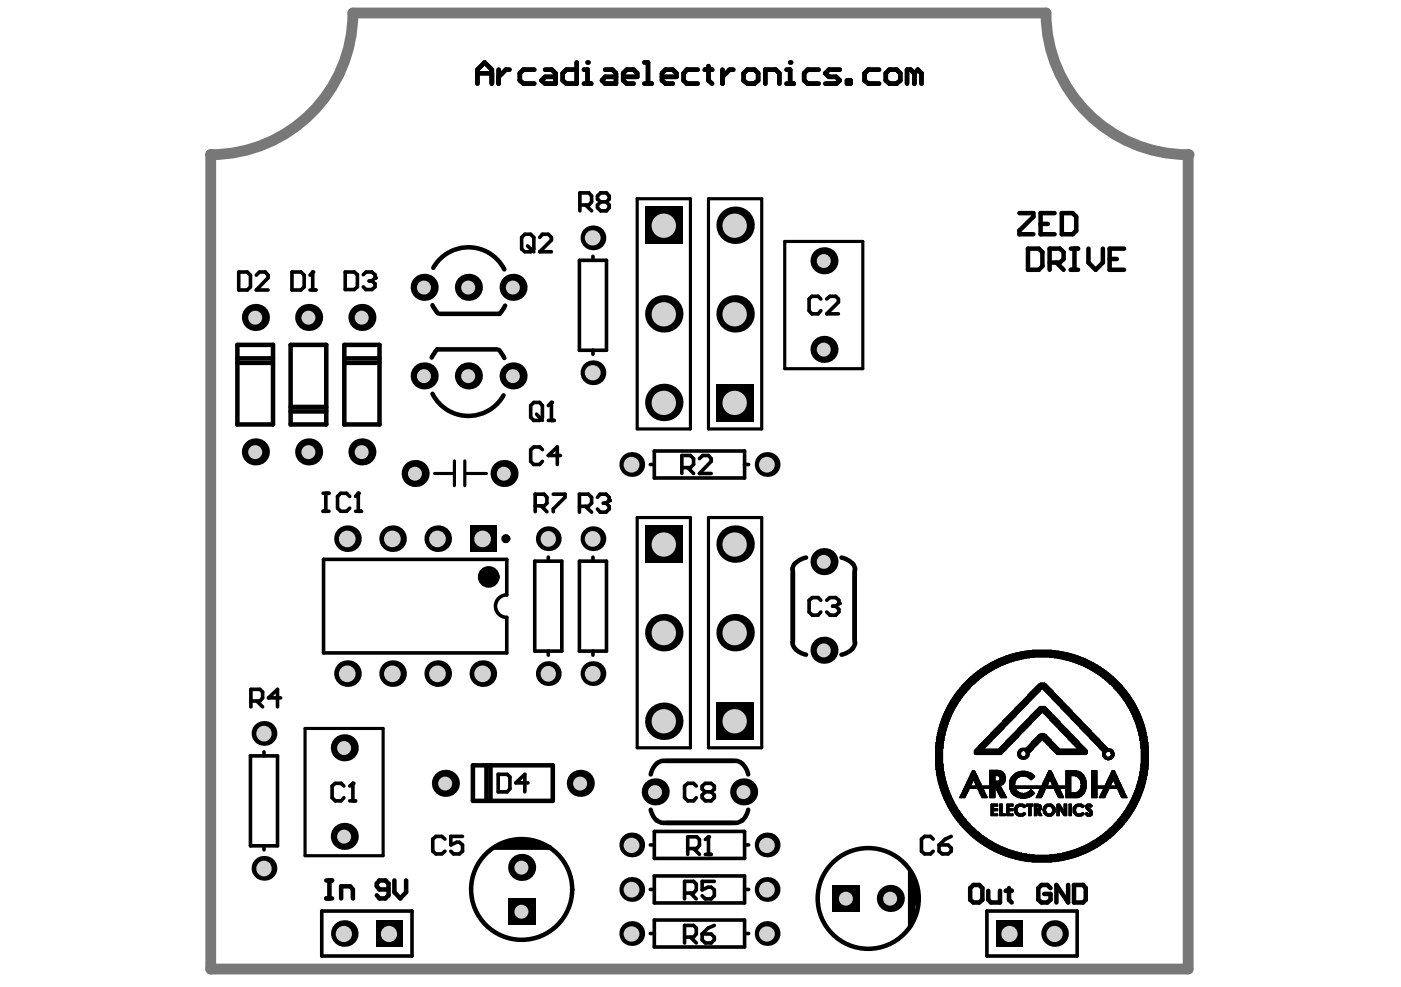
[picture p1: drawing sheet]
<svg xmlns="http://www.w3.org/2000/svg" width="287mm" height="202mm" viewBox="0 0 287 202" stroke-linecap="round" stroke-linejoin="round" font-family="sans-serif">
<g fill="#787878">
<circle cx="43.1" cy="31.7" r="1.11"/>
<circle cx="243.2" cy="31.7" r="1.11"/>
</g>
<path d="M43.1 31.7a29.1 29.1 0 0 0 29.1-29h141.9a29.1 29.1 0 0 0 29.1 29v166.8h-200.1z" fill="none" stroke="#787878" stroke-width="2.2"/>
<g fill="none" stroke="#000" stroke-width=".74">
<path d="M48.9 55.7h1.7l.7 .7v2.4l-.7 .6h-1.7zM52.5 56.4l.6-.7h1.2l.6 .7v.5l-2.4 2.5h2.4M59.8 55.7h1.8l.7 .7v2.4l-.7 .6h-1.8zM63.5 59.4h1.2M63.5 56.4l.5-.7v3.7M70.7 55.7h1.8l.7 .6v2.5l-.7 .5h-1.8zM74.4 56.3l.5-.6h1.2l.7 .6v.6l-.7 .7M75.6 57.6h.5M76.1 57.6l.7 .5v.7l-.7 .5h-1.2l-.5-.5M106.8 48.6l.6-.6h1.2l.7 .6v2.4l-.7 .6h-1.2l-.6-.6zM108 50.4l1.3 1.2M110.5 48.6l.5-.6h1.2l.7 .6v.6l-2.4 2.4h2.4"/>
<path d="M118.6 53.3h5.6v18.4h-5.6zM118.7 42h1.9l.5-.7v-1.2l-.5-.6h-1.9v3.7M119.9 42l1.2 1.2M121.4 52.5v.8M123 41.3l-.7-.5v-.7l.7-.6h1.2l.5 .6v.7l-.5 .5M123 41.3l-.7 .7v.5l.7 .7h1.2l.5-.7v-.5l-.5-.7M123 41.3h1.2M121.4 71.7v.9M168 61.2l-.5-.5h-1.3l-.6 .5v2.4l.6 .7h1.3l.5-.7M169.2 61.2l.7-.5h1.2l.5 .5v.7l-2.4 2.4h2.4M108.6 83.1l.7-.7h1.2l.5 .7v2.4l-.5 .6h-1.2l-.7-.6zM109.8 84.8l1.2 1.3"/>
<path d="M111 92.1l-.5-.6h-1.2l-.7 .6v2.4l.7 .6h1.2l.5-.6M112.2 86.1h1.2M112.2 83.1l.7-.7v3.7M114.7 93.3h-2.5l1.9-1.8v3.6M133.1 95.1h.9M134 92.4h18.4v5.5h-18.4zM139.6 95.8h1.7l.7-.7v-1.2l-.7-.6h-1.7v3.7M140.8 95.8l1.2 1.2M143.2 93.9l.6-.6h1.2l.6 .6v.6l-2.4 2.5h2.4M152.4 95.1h.9M66.1 101h1.2M66.1 104.7h1.2"/>
<path d="M66.2 114.6h37.5v7.2a2.3 2.3 0 0 0-2.3 2.3 2.3 2.3 0 0 0 2.3 2.3v7.3h-37.5zM66.7 101v3.7M71.6 101.7l-.7-.7h-1.2l-.6 .7v2.4l.6 .6h1.2l.7-.6M72.8 104.7h1.2M72.8 101.7l.5-.7v3.7M109.5 114.9h5.5v18.5h-5.5zM109.6 103.6h1.8l.6-.5v-1.2l-.6-.7h-1.8v3.6M110.8 103.6l1.2 1.2M112.2 114.1v.8M113.3 101.2h2.4v.7l-2.4 2.3v.6M118.6 114.9h5.6v18.5h-5.6zM118.6 103.7h1.9l.6-.6v-1.2l-.6-.7h-1.9v3.7"/>
<path d="M119.8 103.7l1.3 1.2M121.4 114.1v.8M122.3 101.9l.6-.7h1.2l.6 .7v.6l-.6 .6M123.5 103.1h.6M124.1 103.1l.6 .6v.5l-.6 .7h-1.2l-.6-.7M112.2 133.4v.8M121.4 133.4v.8M168 122.9l-.5-.5h-1.2l-.7 .5v2.4l.7 .7h1.2l.5-.7M169.2 122.9l.7-.5h1.2l.6 .5v.7l-.6 .5M170.4 124.1h.7M171.1 124.1l.6 .7v.5l-.6 .7h-1.2l-.7-.7M51.3 154.8h5.5v18.4h-5.5z"/>
<path d="M51.4 143.6h1.8l.6-.7v-1.2l-.6-.5h-1.8v3.6M52.6 143.6l1.2 1.2M54 154v.8M57.5 142.9h-2.5l1.8-1.7v3.6M102 158.6h1.8l.6 .5v2.4l-.6 .7h-1.8zM54 173.2v.9M70.4 161l-.6-.6h-1.2l-.6 .6v2.4l.6 .6h1.2l.6-.6M71.6 164h1.2M71.6 161l.6-.6v3.6M91.1 171.8l-.7-.5h-1.2l-.6 .5v2.5l.6 .6h1.2l.7-.6M94.7 171.3h-2.4v1.7l1.2-.5h.5l.7 .5v1.3l-.7 .6h-1.2l-.5-.6M108.1 160.3h-2.5l1.8-1.7v3.6"/>
<path d="M133.1 173h.9M134 170.3h18.4v5.5h-18.4zM134 179.4h18.4v5.5h-18.4zM140.8 173.8h1.8l.6-.7v-1.2l-.6-.5h-1.8v3.6M142 173.8l1.2 1.2M142.5 161l-.5-.6h-1.2l-.7 .6v2.4l.7 .6h1.2l.5-.6M144.4 162.2l-.7-.6v-.6l.7-.6h1.2l.6 .6v.6l-.6 .6M144.4 162.2l-.7 .6v.6l.7 .6h1.2l.6-.6v-.6l-.6-.6M144.4 162.2h1.2M144.4 175h1.2M144.4 171.9l.6-.5v3.6M152.4 173h.9"/>
<path d="M191 171.8l-.5-.5h-1.2l-.7 .5v2.5l.7 .6h1.2l.5-.6M192.2 173h1.9l.6 .7v.6l-.6 .6h-1.2l-.7-.6zM194.7 171.3l-1.2 .5-1.3 1.2M65.9 186.6h18.4v9.2h-18.4zM133.1 191.2h.9M133.1 182.2h.9M134 188.4h18.4v5.6h-18.4zM140.1 182.9h1.9l.5-.6v-1.2l-.5-.6h-1.9v3.6M140.1 191.9h1.9l.5-.6v-1.2l-.5-.6h-1.9v3.6M141.3 191.9l1.2 1.2M141.3 182.9l1.2 1.2M143.7 191.3h1.9l.6 .6v.6l-.6 .6h-1.2l-.7-.6z"/>
<path d="M146.2 189.5l-1.3 .6-1.2 1.2M146.2 180.5h-2.5v1.8l1.2-.6h.7l.6 .6v1.2l-.6 .6h-1.2l-.7-.6M152.4 191.2h.9M152.4 182.2h.9M202 186.6h18.5v9.2h-18.5z"/>
</g>
<path d="M130.4 40.7h10.9v47.2h-10.9zM145 40.7h10.9v47.2h-10.9zM160.6 49.4h16v26.1h-16zM89 97h4M93 94.4v5.1M95.2 94.4v5.1M95.5 97h4.1M130.4 106h10.9v47.2h-10.9zM145 106h10.9v47.2h-10.9zM62.4 149.2h16v26.1h-16z" fill="none" stroke="#000" stroke-width=".65"/>
<g fill="none" stroke="#000" stroke-width=".92">
<path d="M97.7 17.1v-2.8l1.5-1.5 1.5 1.5v2.8M97.7 15h3M102.1 14.3v2.8M104.3 14.3h-.7l-1.5 1.4M109.4 14.3h-2.2l-.8 .7v1.5l.8 .6h2.2M111.6 14.3h1.4l.7 .7v2.1h-2.1l-.7-.6 .7-.8h2.1M118.1 12.8v4.3h-2.2l-.7-.6v-1.5l.7-.7h2.2M119.5 14.3h.8v2.8M119.5 17.1h1.5M123.9 14.3h1.5l.7 .7v2.1h-2.2l-.7-.6 .7-.8h2.2M127.6 15.7h2.8v-.7l-.7-.7h-1.4l-.7 .7v1.5l.7 .6h1.4M131.9 17.1h1.5"/>
<path d="M131.9 12.8h.8v4.3M135.5 15.7h3v-.7l-.8-.7h-1.4l-.8 .7v1.5l.8 .6h1.4M142.8 14.3h-2.2l-.6 .7v1.5l.6 .6h2.2M144.3 14.3h1.5M145 13.5v3l.8 .6M147.9 14.3v2.8M150.1 14.3h-.7l-1.5 1.4M152.2 15l.8-.7h1.5l.7 .7v1.5l-.7 .6h-1.5l-.8-.6zM156.7 17.1v-2.8h2.1l.7 .7v2.1M161 14.3h.8v2.8M161 17.1h1.5M167.6 14.3h-2.2l-.8 .7v1.5l.8 .6h2.2"/>
<path d="M171.9 14.3h-2.2l-.7 .7 .7 .7h1.5l.7 .8-.7 .6h-2.2M173.4 16.5h.7v.6h-.7zM180 14.3h-2.3l-.7 .7v1.5l.7 .6h2.3M181.3 15l.8-.7h1.5l.7 .7v1.5l-.7 .6h-1.5l-.8-.6zM187.2 15l-.8-.7h-.7v2.8M187.2 15v2.1M187.2 15l.7-.7 .7 .7v2.1M88.7 54.9a8.2 8.2 0 0 1 14.5 .3M208.7 43.6h2.9v.8l-2.9 2.8v.8h2.9M210.4 50.9h2.3l.7 .8v2.8l-.7 .8h-2.3zM213 45.9h1.5M214.9 53.8h2.1l.7-.8v-1.3l-.7-.8h-2.1v4.4"/>
<path d="M215.9 43.6h-2.9v4.4h2.9M216.3 53.8l1.4 1.5M217.4 43.6h2.2l.7 .8v2.8l-.7 .8h-2.2zM219.2 55.3h1.5M219.2 50.9h1.5M220 50.9v4.4M222.8 50.9v2.9l1.5 1.5 1.5-1.5v-2.9M227.2 53h1.4M230.1 50.9h-2.9v4.4h2.9M48.6 70.6h7.3v16.3h-7.3zM48.6 74.3h7.3M48.6 73.4h7.3"/>
<path d="M59.5 70.6h7.3v16.3h-7.3zM70.5 70.6h7.2v16.3h-7.2zM70.5 74.3h7.2M70.5 73.4h7.2M88.5 62.5l1.1 1.7M101.7 71.6l-12.2-.1-1.1 1.7M102.1 71.7l1.1 1.6M103.4 62.6l-1.1 1.7h-12.2M59.5 83.3h7.3M59.5 84.3h7.3M88.5 80.7a8.2 8.2 0 0 0 14.6 .3M162.3 116.7v14.8"/>
<path d="M162.8 115.4l-.4 .6-.2 .7M165 114.2l-1.4 .6-.8 .6M172.3 114.2l1.4 .6 .8 .6M174.5 115.4l.4 .6 .2 .7M175 116.7v14.8M162.2 131.5l.2 .7 .4 .6M162.8 132.9l.8 .6 1.4 .6M174.5 132.9l-.8 .6-1.4 .6M175.1 131.5l-.2 .7-.4 .6M96.8 156.7h16.4v7.3h-16.4zM99.6 156.7v7.3M100.4 156.7v7.3"/>
<path d="M134.4 156.4l-.6 .8-.6 1.4M134.5 156.4l.6-.4 .7-.2h14.8l.7 .2 .6 .4M152 156.4l.8 1.2 .4 1M107.9 172.5l-1.5-.3-3.2 .7h6.5l2.9 .7h-11.3M133.2 165.8l.3 1 .9 1.3M134.5 168l.6 .4 .7 .1h14.8l.7-.1 .6-.4M153.2 165.8l-.4 1-.8 1.3M186.3 178.5v11.2l.7-2.8v-6.6l.7 3.3-.4 1.4M66.8 180.3h1.2M66.8 184h1.2M67.4 180.3v3.7M69.8 184v-2.5h1.9l.5 .7v1.8"/>
<path d="M79.5 182.2h-1.8l-.6-.7v-.5l.6-.7h1.2l.6 .7v2.4l-.6 .6h-1.2l-.6-.6M80.7 180.3v2.4l1.2 1.3 1.2-1.3v-2.4M198.6 181.9l.7-.7h1.2l.6 .7v2.4l-.6 .5h-1.2l-.7-.5zM202.3 182.4v1.9l.6 .5h1.8v-2.4M205.9 182.4h1.2M206.6 181.9v2.4l.5 .5M215.1 181.9l-.7-.7h-1.2l-.6 .7v2.4l.6 .5h1.2l.7-.5v-1.2h-1.3M218.7 181.2v3.6l-2.4-3.6v3.6M219.9 181.2h1.8l.6 .7v2.4l-.6 .5h-1.8z"/>
<circle cx="103.6" cy="110.3" r=".46"/>
<circle cx="106.8" cy="182.2" r="10.3"/>
<circle cx="177.8" cy="184" r="10.3"/>
</g>
<g fill="none" stroke="#000" stroke-width=".2">
<path d="M197.3 140h2.2M197.4 139.9h2.2M197.5 139.8h2.2M197.6 139.7h2.2M197.7 139.6h2.2M197.8 139.5h2.2M197.9 139.4h2.2M198 139.3h2.3M198.1 139.2h2.3M198.2 139.2h2.3M198.2 139.1h2.4M198.3 139h2.4"/>
<path d="M198.4 138.9h2.4M198.5 138.8h2.4M198.6 138.7h2.4M198.7 138.6h2.5M198.8 138.5h2.5M199 138.4h2.4M199.1 138.3h2.5M199.2 138.2h2.5M199.3 138.1h2.6M199.4 138h2.5M199.5 138h2.6M199.6 137.9h2.6"/>
<path d="M199.7 137.8h2.7M199.8 137.7h2.7M200 137.6h2.7M200.1 137.5h2.8M200.2 137.4h2.8M200.4 137.3h2.7M200.5 137.2h2.8M200.6 137.1h2.8M200.7 137h2.9M200.8 136.9h3M201 136.9h3M201.1 136.8h3.1"/>
<path d="M201.3 136.7h3M201.4 136.6h3.1M201.6 136.5h3.1M201.7 136.4h3.2M201.9 136.3h3.3M202 136.2h3.4M202.1 136.1h3.4M202.3 136h3.5M202.5 135.9h3.5M202.6 135.8h3.7M202.8 135.7h3.8M203 135.7h3.7"/>
<path d="M203.1 135.6h4M203.3 135.5h4.1M203.5 135.4h4.2M203.7 135.3h4.3M203.9 135.2h4.5M204.1 135.1h4.7M204.3 135h4.8M204.4 134.9h5.2M204.7 134.8h5.5M204.9 134.7h5.9M205.2 134.6h6.5M205.4 134.5h15.9"/>
<path d="M205.6 134.5h15.4M205.8 134.4h15M206.1 134.3h14.4M206.4 134.2h13.8M206.7 134.1h13.3M206.9 134h12.8M207.3 133.9h12M207.7 133.8h11.2M207.9 133.7h10.8M208.4 133.6h9.8M208.8 133.5h9M209.2 133.4h8.2"/>
<path d="M209.8 133.4h7M210.4 133.3h5.8M211.3 133.2h4M212.8 140h1.2M212.9 139.9h1M214.9 134.6h6.5M215.8 134.7h5.9M216.4 134.8h5.5M217 134.9h5.2M217.5 135h4.9M217.8 135.1h4.7M218.2 135.2h4.5"/>
<path d="M218.6 135.3h4.3M218.9 135.4h4.2M219.2 135.5h4.1M219.5 135.6h4M219.9 135.7h3.8M220 135.7h3.8M220.3 135.8h3.7M220.6 135.9h3.5M220.8 136h3.5M221.1 136.1h3.4M221.3 136.2h3.4M221.4 136.3h3.4"/>
<path d="M221.7 136.4h3.2M221.9 136.5h3.1M222.1 136.6h3.1M222.3 136.7h3M222.5 136.8h3M222.6 136.9h3M222.8 136.9h3M223 137h2.9M223.2 137.1h2.9M223.3 137.2h2.8M223.5 137.3h2.7M223.7 137.4h2.7"/>
<path d="M223.7 137.5h2.8M223.9 137.6h2.7M224.1 137.7h2.7M224.2 137.8h2.7M224.4 137.9h2.6M224.5 138h2.6M224.7 138h2.6M224.8 138.1h2.5M224.9 138.2h2.5M225 138.3h2.5M225.2 138.4h2.4M225.3 138.5h2.5"/>
<path d="M225.4 138.6h2.5M225.6 138.7h2.4M225.7 138.8h2.4M225.8 138.9h2.4M226 139h2.3M226.1 139.1h2.3M226.1 139.2h2.4M226.2 139.2h2.3M226.3 139.3h2.3M226.5 139.4h2.2M226.6 139.5h2.2M226.7 139.6h2.2"/>
<path d="M226.8 139.7h2.2M226.9 139.8h2.2M227 139.9h2.2M227.1 140h2.2M191.5 156.8h1.6M191.5 156.7h1.6M191.5 156.6h1.6M191.5 156.5h1.6M191.5 156.4h1.5M191.5 156.3h1.5M191.5 156.2h1.5M191.5 156.1h1.5"/>
<path d="M191.5 156h1.5M191.5 155.9h1.5M191.5 155.8h1.5M191.5 155.7h1.5M191.5 155.6h1.5M191.5 155.5h1.5M191.5 155.4h1.5M191.5 155.3h1.5M191.5 155.2h1.5M191.5 155.1h1.5M191.5 155h1.5M191.5 154.9h1.5"/>
<path d="M191.5 154.8h1.5M191.5 154.7h1.5M191.5 154.6h1.5M191.5 154.5h1.5M191.5 154.4h1.5M191.5 154.3h1.5M191.5 154.2h1.5M191.5 154.1h1.5M191.5 154h1.5M191.5 153.9h1.5M191.5 153.8h1.5M191.5 153.7h1.5"/>
<path d="M191.5 153.6h1.5M191.5 153.5h1.5M191.5 153.4h1.5M191.5 153.3h1.5M191.5 153.2h1.6M191.5 153.1h1.6M191.5 153h1.6M191.5 152.9h1.6M191.6 157.7h1.6M191.6 157.6h1.6M191.6 157.5h1.6M191.6 157.4h1.6"/>
<path d="M191.6 157.3h1.5M191.6 157.2h1.5M191.6 157.1h1.5M191.6 157h1.5M191.6 156.9h1.5M191.6 152.8h1.5M191.6 152.7h1.5M191.6 152.6h1.5M191.6 152.5h1.5M191.6 152.4h1.5M191.6 152.3h1.6M191.6 152.2h1.6"/>
<path d="M191.6 152.1h1.6M191.6 152h1.6M191.7 158.3h1.6M191.7 158.2h1.6M191.7 158.1h1.6M191.7 158h1.6M191.7 157.9h1.5M191.7 157.8h1.5M191.7 152h1.5M191.7 151.9h1.5M191.7 151.8h1.5M191.7 151.7h1.6"/>
<path d="M191.7 151.6h1.6M191.7 151.5h1.6M191.7 151.4h1.6M191.8 158.9h1.6M191.8 158.7h1.6M191.8 158.6h1.6M191.8 158.5h1.5M191.8 158.4h1.5M191.8 151.3h1.5M191.8 151.2h1.5M191.8 151.1h1.6M191.8 151h1.6"/>
<path d="M191.8 150.9h1.6M191.8 158.8h1.6M191.9 159.3h1.5M191.9 159.2h1.5M191.9 159.1h1.5M191.9 159h1.5M191.9 150.8h1.5M191.9 150.7h1.5M191.9 150.6h1.5M191.9 150.5h1.5M191.9 150.4h1.5M192 159.7h1.5"/>
<path d="M192 159.6h1.5M192 159.5h1.5M192 159.4h1.5M192 150.3h1.5M192 150.2h1.5M192 150.1h1.5M192 150h1.5M192.1 160h1.5M192.1 159.9h1.5M192.1 159.8h1.4M192.1 149.9h1.4M192.1 149.8h1.5"/>
<path d="M192.1 149.7h1.5M192.1 149.6h1.6M192.2 149.5h1.5M192.2 149.4h1.5M192.2 149.3h1.5M192.2 149.2h1.6M192.2 149.1h1.6M192.2 149h1.6M192.2 148.9h1.7M192.3 148.8h1.6M192.3 148.7h1.6M192.3 148.6h1.7"/>
<path d="M192.3 148.5h1.7M192.4 148.5h1.6M192.4 148.4h1.7M192.4 148.3h1.7M192.5 148.2h1.6M192.5 148.1h1.7M192.5 148h1.7M192.6 147.9h1.6M192.6 147.8h1.7M192.6 147.7h1.7M192.7 147.6h1.6M192.7 147.5h1.7"/>
<path d="M192.7 147.4h1.7M192.8 147.4h1.7M192.8 147.3h1.7M192.9 147.2h1.6M192.9 147.1h1.7M192.9 147h1.7M193 146.9h1.6M193 146.8h1.6M193.1 146.7h1.6M193.1 146.6h1.6M193.1 146.5h1.6M193.2 146.4h1.6"/>
<path d="M193.2 146.3h1.6M193.3 146.2h1.6M193.3 146.1h1.7M193.4 146h1.6M193.4 145.9h1.7M193.4 145.8h1.7M193.4 145.7h1.8M193.5 145.6h1.7M193.5 145.5h1.8M193.6 145.4h1.7M193.6 145.3h1.8M193.7 145.2h1.7"/>
<path d="M193.7 145.1h1.8M193.8 145h1.7M193.8 145h1.8M193.9 144.9h1.8M193.9 144.8h1.8M194 144.7h1.8M194 144.6h1.8M194.1 144.5h1.7M194.1 144.4h1.8M194.2 144.3h1.7M194.2 144.2h1.8M194.3 144.1h1.7"/>
<path d="M194.4 143.9h1.8M194.4 144h1.7M194.5 143.9h1.7M194.5 143.8h1.8M194.6 143.7h1.8M194.6 143.6h1.8M194.6 143.5h1.9M194.7 143.4h1.9M194.7 143.3h1.9M194.8 143.2h1.9M194.9 143.1h1.9M194.9 143h1.9"/>
<path d="M195 142.9h1.9M195.1 142.8h1.9M195.1 142.7h1.9M195.2 142.7h1.8M195.3 142.6h1.8M195.3 142.5h1.9M195.4 142.4h1.9M195.5 142.3h1.8M195.5 142.2h1.9M195.6 142.1h1.9M195.7 142h1.9M195.8 141.9h1.9"/>
<path d="M195.8 141.8h2M195.8 141.7h2M195.9 141.6h2M196 141.5h2M196 141.5h2.1M196.1 141.4h2.1M196.2 141.3h2M196.3 141.2h2M196.4 141.1h2M196.4 141h2.1M196.5 140.9h2.1M196.6 140.8h2"/>
<path d="M196.7 140.7h2M196.8 140.6h2M196.9 140.5h2M196.9 140.4h2.1M197 140.4h2.1M197 140.3h2.2M197.1 140.2h2.3M197.2 140.1h2.2M198.1 160h1.1M198.1 159.9h1.1M198.2 159.8h1.1M198.2 159.7h2.2"/>
<path d="M198.2 159.6h2.2M198.2 159.5h2.1M198.3 159.3h1.9M198.3 159.4h2M198.4 159.2h1.8M198.4 159.1h1.8M198.5 159h1.6M198.6 158.9h1.4M198.6 158.7h1.3M198.6 158.8h1.4M198.7 158.6h1.2M198.7 158.5h1.1"/>
<path d="M198.8 158.4h1M198.8 158.3h.9M198.9 158.2h.8M198.9 158.1h.7M199 158h.6M199 157.9h.5M199.1 157.9h.4M199.4 159.9h1.1M199.4 159.8h1.1M199.4 154.4h5.8M199.4 154.3h5.9M199.4 154.2h6"/>
<path d="M199.4 154.1h6.1M199.4 154h6.1M199.4 153.9h6.2M199.4 153.8h6.3M199.4 153.7h6.4M199.4 160h1.2M199.5 154.4h5.6M199.5 153.6h6.4M199.6 154.5h5.4M199.6 153.5h6.4M199.7 153.4h6.4M199.8 153.3h1.7"/>
<path d="M199.9 153.2h1.7M200 153.2h1.7M200.1 153.1h1.7M200.2 153h1.7M200.3 152.9h1.6M200.3 152.8h1.7M200.4 152.7h1.7M200.5 152.6h1.7M200.6 152.5h1.7M200.7 152.4h1.7M200.7 152.3h1.8M200.8 152.2h1.8"/>
<path d="M200.9 152.1h1.8M201 152h1.8M201.1 152h1.8M201.2 151.9h1.8M201.3 151.8h1.8M201.4 151.7h1.7M201.5 151.6h1.6M201.6 151.5h1.6M201.7 151.4h1.6M201.8 151.3h1.6M201.9 151.2h1.6M201.9 151.1h1.7"/>
<path d="M202 151h1.7M202.1 150.9h1.7M202.2 150.9h1.7M202.3 150.8h1.7M202.4 150.7h1.7M202.5 150.6h1.7M202.6 159.3h1.1M202.6 159.2h1.1M202.6 159.1h1.1M202.6 159h1.1M202.6 158.9h1.1M202.6 158.7h3.1"/>
<path d="M202.6 158.6h3M202.6 158.5h3M202.6 158.4h2.9M202.6 158.3h2.9M202.6 158.2h2.9M202.6 158.1h2.8M202.6 158h2.6M202.6 157.9h2.5M202.6 157.9h2.2M202.6 157.8h1.7M202.6 150.5h1.7M202.6 160h3.1"/>
<path d="M202.6 159.9h1.1M202.6 159.8h1.1M202.6 159.7h1.1M202.6 159.6h1.1M202.6 159.5h1.1M202.6 159.4h1.1M202.6 158.8h3.1M202.7 150.4h1.6M202.8 150.3h1.6M202.8 150.2h1.7M202.9 150.1h1.7M203 150h1.7"/>
<path d="M203.1 149.9h1.7M203.1 149.8h1.8M203.2 149.7h1.8M203.3 149.7h1.8M203.4 149.6h1.8M203.5 149.5h1.8M203.6 149.4h1.8M203.7 149.3h1.8M203.8 149.2h1.7M203.9 158.9h1.8M203.9 149.1h1.6M204 149h1.6"/>
<path d="M204.1 148.9h1.6M204.2 148.8h1.6M204.3 148.7h1.6M204.3 148.6h1.7M204.4 159h1.3M204.4 153.3h1.7M204.4 159.9h1.3M204.4 148.5h1.7M204.5 153.2h1.7M204.5 148.5h1.7M204.6 159.1h1.2M204.6 159h1.2"/>
<path d="M204.6 153.2h1.7M204.6 159.8h1.2M204.6 159.7h1.2M204.6 148.4h1.7M204.7 159.3h1.1M204.7 159.2h1.1M204.7 153.1h1.7M204.7 159.6h1.1M204.7 159.5h1.1M204.7 159.4h1.1M204.7 148.3h1.7M204.8 153h1.7"/>
<path d="M204.8 148.2h1.7M204.9 152.9h1.7M204.9 148.1h1.7M205 152.8h1.7M205 148h1.7M205.1 152.7h1.6M205.1 147.9h1.6M205.2 152.6h1.6M205.2 147.8h1.6M205.3 152.5h1.6M205.3 147.7h1.6M205.3 147.6h1.7"/>
<path d="M205.4 152.4h1.6M205.4 147.5h1.7M205.5 152.3h1.6M205.5 147.4h1.7M205.5 152.2h1.7M205.5 147.4h1.8M205.6 152.1h1.7M205.6 147.3h1.8M205.7 152h1.7M205.7 147.2h1.8M205.8 152h1.7M205.8 147.1h1.8"/>
<path d="M205.9 151.9h1.7M205.9 151.8h1.8M205.9 147h1.8M206 151.7h1.8M206 146.9h1.8M206.1 151.6h1.8M206.1 146.8h1.8M206.2 151.5h1.7M206.2 146.7h1.7M206.3 146.6h1.7M206.3 151.4h1.7M206.4 151.3h1.7"/>
<path d="M206.4 146.5h1.6M206.5 151.2h1.7M206.5 146.4h1.6M206.6 151.1h1.7M206.6 146.3h1.6M206.7 151h1.7M206.7 160h1.2M206.7 146.2h1.6M206.7 150.9h1.8M206.7 159.9h1.2M206.7 159.8h1.2M206.7 159.7h1.3"/>
<path d="M206.7 146.2h1.7M206.8 150.9h1.8M206.8 159.6h1.3M206.8 159.5h1.4M206.8 159.4h1.5M206.8 146.1h1.7M206.9 159.3h1.5M206.9 150.8h1.7M206.9 146h1.7M207 159.2h1.6M207 159.1h1.7M207 150.7h1.7"/>
<path d="M207 145.9h1.7M207.1 159h1.9M207.1 150.6h1.7M207.1 145.8h1.7M207.2 159h4.6M207.2 150.5h1.7M207.2 145.7h1.7M207.3 158.9h4.4M207.3 150.4h1.7M207.3 145.6h1.7M207.4 150.3h1.7M207.4 145.5h1.7"/>
<path d="M207.4 158.8h4.2M207.5 158.7h4.1M207.5 145.4h1.6M207.5 150.2h1.6M207.6 158.6h3.9M207.6 145.3h1.6M207.6 150.1h1.6M207.7 158.5h3.7M207.7 145.2h1.6M207.7 150h1.6M207.8 145.1h1.6M207.8 145h1.7"/>
<path d="M207.8 149.9h1.6M207.9 158.4h3.3M207.9 145h1.7M207.9 149.8h1.6M207.9 158.3h3.2M207.9 144.9h1.8M207.9 149.7h1.7M208 144.8h1.8M208 149.7h1.7M208.1 158.2h2.8M208.1 144.7h1.8M208.1 149.6h1.7"/>
<path d="M208.2 144.6h1.8M208.2 149.5h1.7M208.3 158.1h2.3M208.3 154.6h.7M208.3 154.5h.7M208.3 154.4h.7M208.3 154.4h.6M208.3 154.3h.7M208.3 154.2h.7M208.3 154.1h.7M208.3 144.5h1.8M208.3 149.4h1.7"/>
<path d="M208.3 149.3h1.8M208.4 154.9h.8M208.4 154.8h.7M208.4 154.7h.7M208.4 154h.7M208.4 153.9h.7M208.4 144.4h1.8M208.4 149.2h1.8M208.5 155h2M208.5 153.8h.8M208.5 153.7h2.8M208.5 144.3h1.8"/>
<path d="M208.5 149.1h1.8M208.6 158h1.7M208.6 155.2h1.7M208.6 155.1h1.8M208.6 153.6h2.8M208.6 144.2h1.7M208.6 149h1.7M208.7 155.3h1.6M208.7 153.5h2.8M208.7 144.1h1.7M208.7 148.9h1.7M208.8 153.4h2.7"/>
<path d="M208.8 148.8h1.7M208.8 144h1.7M208.9 155.4h1.3M208.9 153.3h2.7M208.9 143.9h1.6M208.9 148.7h1.7M209 143.9h1.6M209 148.6h1.7M209.1 157.9h.8M209.1 155.5h.9M209.1 143.8h1.6M209.1 148.5h1.7"/>
<path d="M209.1 153.2h.8M209.1 143.7h1.7M209.1 148.5h1.8M209.2 143.6h1.7M209.2 148.4h1.8M209.3 143.5h1.7M209.3 148.3h1.8M209.4 155.5h.2M209.4 143.4h1.7M209.4 148.2h1.7M209.5 143.3h1.7M209.5 148.1h1.7"/>
<path d="M209.6 143.2h1.7M209.6 148h1.7M209.7 153.8h1.5M209.7 143.1h1.7M209.7 147.9h1.7M209.8 154.9h.8M209.8 143h1.7M209.8 147.8h1.7M209.9 154.8h.7M209.9 153.9h1.2M209.9 142.9h1.7M209.9 147.7h1.7"/>
<path d="M210 159h1.8M210 154.7h.6M210 154.1h.9M210 154h1M210 153.2h1.6M210 142.8h1.6M210 147.6h1.6M210.1 154.6h.6M210.1 154.5h.6M210.1 154.4h.6M210.1 154.3h.6M210.1 154.2h.7"/>
<path d="M210.1 153.2h1.6M210.1 142.7h1.6M210.1 147.5h1.6M210.2 153.1h1.6M210.2 142.7h1.6M210.2 147.4h1.6M210.3 159.1h1.4M210.3 153h1.6M210.3 142.6h1.6M210.3 147.4h1.6M210.3 152.9h1.7M210.3 142.5h1.7"/>
<path d="M210.3 142.4h1.8M210.3 147.3h1.7M210.4 159.2h1.2M210.4 152.8h1.7M210.4 142.3h1.8M210.4 147.2h1.7M210.5 159.3h1.1M210.5 152.7h1.7M210.5 142.2h1.8M210.5 147.1h1.7M210.6 152.6h1.7M210.6 142.1h1.8"/>
<path d="M210.6 147h1.7M210.7 152.5h1.7M210.7 159.4h.8M210.7 142h1.8M210.7 146.9h1.7M210.8 152.4h1.7M210.8 159.5h.6M210.8 141.9h1.8M210.8 146.8h1.7M210.8 146.7h1.8M210.9 152.3h1.7M210.9 159.6h.4"/>
<path d="M210.9 141.8h1.8M210.9 146.6h1.8M211 152.2h1.7M211 159.7h.2M211 141.7h1.8M211 146.5h1.8M211.1 152.1h1.7M211.1 152h1.7M211.1 141.6h1.7M211.1 146.4h1.7M211.2 152h1.7M211.2 141.5h1.7"/>
<path d="M211.2 146.3h1.7M211.3 151.9h1.7M211.3 141.5h1.7M211.3 146.2h1.7M211.4 151.8h1.7M211.4 141.4h1.6M211.4 146.2h1.7M211.5 151.7h1.7M211.5 141.3h1.6M211.5 146.1h1.7M211.6 151.6h1.7M211.6 141.2h1.6"/>
<path d="M211.6 146h1.7M211.6 151.5h3.6M211.6 141.1h1.7M211.6 145.9h3.6M211.7 141h3.4M211.7 145.8h3.4M211.7 151.4h3.4M211.8 151.3h3.2M211.8 140.9h3.2M211.8 145.7h3.2M211.9 151.2h3M211.9 140.8h3"/>
<path d="M211.9 145.6h3M212 151.1h2.8M212 140.7h2.8M212 145.5h2.8M212.1 151h2.6M212.1 145.4h2.6M212.1 140.6h2.6M212.2 150.9h2.4M212.2 145.3h2.4M212.2 140.5h2.4M212.3 150.9h2.2M212.3 145.2h2.2"/>
<path d="M212.3 140.4h2.2M212.4 150.8h2M212.4 145.1h2M212.4 140.4h2M212.5 150.7h1.8M212.5 145h1.8M212.5 140.3h1.8M212.6 150.6h1.6M212.6 145h1.6M212.6 140.2h1.6M212.7 150.5h1.4M212.7 144.9h1.4"/>
<path d="M212.7 140.1h1.4M212.8 150.4h1.2M212.8 144.8h1.2M212.9 144.7h1M212.9 150.3h1M213.2 150.2h.4M213.4 141.1h1.8M213.5 151.6h1.7M213.5 141.2h1.7M213.5 146h1.7M213.6 151.7h1.6M213.6 141.3h1.7"/>
<path d="M213.6 146.1h1.6M213.7 151.8h1.6M213.7 160h1.1M213.7 141.4h1.7M213.7 146.2h1.6M213.8 151.9h1.6M213.8 159.9h1.1M213.8 159.8h1.1M213.8 141.5h1.7M213.8 146.2h1.6M213.9 152h1.6M213.9 159.7h2.2"/>
<path d="M213.9 159.6h2.1M213.9 141.5h1.7M213.9 146.3h1.6M214 152h1.6M214 159.5h2M214 159.4h1.9M214 141.6h1.7M214 146.4h1.6M214 159.3h1.9M214 159.2h1.8M214 152.1h1.7M214 141.7h1.7"/>
<path d="M214 146.5h1.7M214.1 159.1h1.7M214.1 159h1.6M214.1 152.2h1.7M214.1 141.8h1.7M214.1 146.6h1.7M214.2 159h1.5M214.2 158.9h1.5M214.2 152.3h1.7M214.2 141.9h1.7M214.2 146.7h1.7M214.2 158.8h1.4"/>
<path d="M214.3 158.7h1.3M214.3 158.6h1.2M214.3 152.4h1.7M214.3 142h1.7M214.3 146.8h1.7M214.4 158.5h1.1M214.4 158.4h1M214.4 152.5h1.7M214.4 142.1h1.7M214.4 146.9h1.7M214.5 158.3h.9M214.5 158.2h.8"/>
<path d="M214.5 152.6h1.7M214.5 142.2h1.7M214.5 147h1.7M214.6 158.1h.7M214.6 158h.6M214.6 152.7h1.7M214.6 142.3h1.7M214.6 147.1h1.7M214.7 157.9h.5M214.7 152.8h1.7M214.7 142.4h1.7M214.7 147.2h1.7"/>
<path d="M214.8 152.9h1.6M214.8 142.5h1.6M214.8 147.3h1.6M214.9 153.1h1.7M214.9 153h1.6M214.9 142.6h1.6M214.9 147.4h1.7M214.9 147.4h1.6M215 153.2h1.7M215 159.8h1.1M215 142.7h1.6M215 147.5h1.7"/>
<path d="M215.1 153.2h1.7M215.1 160h1.1M215.1 159.9h1.1M215.1 142.7h1.6M215.1 147.6h1.7M215.2 153.3h1.7M215.2 142.8h1.6M215.2 147.7h1.7M215.2 153.4h7.2M215.2 142.9h1.7M215.2 147.8h1.8M215.3 153.5h7.2"/>
<path d="M215.3 143.1h1.8M215.3 143h1.7M215.3 147.9h1.8M215.4 153.6h7.1M215.4 143.2h1.8M215.4 148h1.7M215.5 153.7h7M215.5 143.3h1.8M215.5 148.1h1.7M215.6 153.8h7M215.6 143.4h1.8M215.6 148.2h1.7"/>
<path d="M215.7 153.9h6.9M215.7 143.5h1.8M215.7 148.3h1.7M215.8 154h6.8M215.8 143.6h1.8M215.8 148.4h1.7M215.9 154.1h6.7M215.9 143.7h1.7M215.9 148.5h1.7M216 154.2h6.6M216 143.8h1.6M216 148.5h1.6"/>
<path d="M216.1 154.3h6.5M216.1 143.9h1.6M216.1 148.6h1.6M216.2 154.4h6.3M216.2 143.9h1.6M216.2 148.7h1.6M216.3 154.4h6.2M216.3 148.8h1.6M216.3 144h1.6M216.4 154.5h6M216.4 144.1h1.6M216.4 148.9h1.6"/>
<path d="M216.4 144.2h1.7M216.4 149h1.7M216.5 144.3h1.7M216.5 149.1h1.7M216.6 144.4h1.7M216.6 149.2h1.7M216.7 144.5h1.7M216.7 149.4h1.8M216.7 149.3h1.7M216.8 144.6h1.7M216.8 149.5h1.8M216.9 144.7h1.7"/>
<path d="M216.9 149.6h1.8M217 144.8h1.7M217 149.7h1.8M217.1 144.9h1.7M217.1 149.7h1.7M217.2 145h1.7M217.2 145h1.6M217.2 149.8h1.7M217.3 145.1h1.7M217.3 149.9h1.7M217.4 145.2h1.7M217.4 150h1.6"/>
<path d="M217.5 145.3h1.7M217.5 150.1h1.6M217.6 145.4h1.7M217.6 150.2h1.6M217.6 150.3h1.7M217.6 145.5h1.8M217.7 150.4h1.7M217.7 145.6h1.8M217.8 150.5h1.7M217.8 145.7h1.7M217.9 150.6h1.7M217.9 145.8h1.7"/>
<path d="M218 150.7h1.7M218 145.9h1.7M218.1 150.8h1.7M218.1 146h1.7M218.2 159.3h1M218.2 159.2h1M218.2 159.1h1M218.2 159h1M218.2 158.9h3.7M218.2 158.7h3.6M218.2 158.6h3.5M218.2 158.5h3.4"/>
<path d="M218.2 158.4h3.3M218.2 158.3h3.2M218.2 158.2h3.1M218.2 158.1h3M218.2 158h2.9M218.2 157.9h2.6M218.2 157.9h2.2M218.2 150.9h1.7M218.2 160h1M218.2 159.9h1M218.2 159.8h1M218.2 159.7h1"/>
<path d="M218.2 159.6h1M218.2 159.5h1M218.2 159.4h1M218.2 146.1h1.7M218.2 158.8h3.7M218.3 150.9h1.7M218.3 146.2h1.7M218.4 151h1.6M218.4 146.2h1.6M218.5 151.1h1.6M218.5 146.3h1.6M218.6 151.2h1.6"/>
<path d="M218.6 146.4h1.6M218.7 151.3h1.6M218.7 146.5h1.6M218.7 151.4h1.7M218.8 151.5h1.7M218.8 146.6h1.6M218.8 151.6h1.8M218.8 146.7h1.7M218.9 151.7h1.8M218.9 146.8h1.7M219 151.8h1.8M219 146.9h1.7"/>
<path d="M219.1 151.9h1.8M219.1 147.1h1.8M219.1 147h1.7M219.2 152h1.8M219.2 147.2h1.8M219.3 152h1.7M219.3 147.3h1.8M219.4 152.1h1.7M219.4 147.4h1.8M219.5 152.2h1.7M219.5 147.4h1.8M219.6 152.3h1.7"/>
<path d="M219.6 147.5h1.7M219.7 152.4h1.6M219.7 147.6h1.7M219.8 152.5h1.6M219.8 147.7h1.6M219.9 152.6h1.6M219.9 147.8h1.6M220 152.7h1.6M220 147.9h1.6M220 152.8h1.7M220 148h1.7M220.1 159h1.9"/>
<path d="M220.1 152.9h1.7M220.1 148.1h1.7M220.2 153h1.7M220.2 148.2h1.7M220.3 153.1h1.7M220.3 148.3h1.7M220.4 159h1.6M220.4 153.2h1.7M220.4 148.4h1.7M220.5 153.3h1.8M220.5 153.2h1.7M220.5 148.5h1.7"/>
<path d="M220.6 159.1h1.5M220.6 148.5h1.7M220.7 159.2h1.4M220.7 148.6h1.7M220.8 148.7h1.7M220.9 159.3h1.3M220.9 159.4h1.3M220.9 148.8h1.6M221 159.5h1.3M221 148.9h1.6M221.1 159.7h1.2M221.1 159.6h1.2"/>
<path d="M221.1 149.1h1.7M221.1 149h1.6M221.2 159.9h1.2M221.2 159.8h1.1M221.2 149.2h1.7M221.3 160h1.1M221.3 149.3h1.7M221.3 149.4h1.8M221.4 149.5h1.8M221.5 149.6h1.8M221.6 149.7h1.8M221.7 149.7h1.7"/>
<path d="M221.8 149.8h1.7M221.9 149.9h1.7M222 150h1.7M222.1 150.1h1.6M222.2 150.2h1.6M222.3 150.3h1.6M222.4 150.4h1.6M222.5 150.5h1.6M222.5 150.6h1.7M222.6 150.7h1.7M222.7 150.8h1.7M222.8 150.9h1.7"/>
<path d="M222.9 150.9h1.7M223 151.1h1.8M223 151h1.7M223.1 151.2h1.8M223.2 151.3h1.7M223.3 151.4h1.7M223.4 151.5h1.7M223.5 159.3h1.1M223.5 159.2h1.1M223.5 159.1h1.1M223.5 159h1.1M223.5 158.9h1.1"/>
<path d="M223.5 158.7h1.1M223.5 158.6h1.1M223.5 158.5h1.1M223.5 158.4h1.1M223.5 158.3h1.1M223.5 158.2h1.1M223.5 158.1h1.1M223.5 158h1.1M223.5 157.9h1.1M223.5 151.6h1.7M223.5 160h1.1M223.5 159.9h1.1"/>
<path d="M223.5 159.8h1.1M223.5 159.7h1.1M223.5 159.6h1.1M223.5 159.5h1.1M223.5 159.4h1.1M223.5 158.8h1.1M223.6 151.7h1.6M223.7 151.8h1.6M223.7 151.9h1.7M223.8 152h1.7M223.9 152h1.7M224 152.1h1.7"/>
<path d="M224.1 152.2h1.7M224.2 152.3h1.7M224.3 152.4h1.7M224.4 152.5h1.7M224.5 152.6h1.6M224.6 152.7h1.6M224.7 152.8h1.6M224.8 152.9h1.6M224.9 153.1h1.7M224.9 153h1.6M224.9 153.2h1.8M225 153.2h1.8"/>
<path d="M225.1 153.3h2.2M225.2 153.4h2.3M225.3 153.5h2.3M225.4 153.6h2.3M225.5 153.7h2.3M225.6 153.8h2.3M225.7 154.6h.6M225.7 154.5h.6M225.7 154.4h.6M225.7 154.3h.6M225.7 153.9h1.1M225.8 154.9h.7"/>
<path d="M225.8 154.8h.6M225.8 154.7h.5M225.8 154.2h.6M225.8 154.1h.6M225.8 154h.8M225.9 155.1h2M225.9 155h.7M226 155.2h1.9M226.1 155.3h1.7M226.1 155.4h1.6M226.2 155.5h1.3M226.4 155.5h1"/>
<path d="M226.6 160h1.2M226.7 155.6h.4M226.7 159.9h1.1M226.7 159.8h1.1M226.8 159.7h2.2M226.8 159.6h2.1M226.9 159.5h2M226.9 159.4h2M227 159.3h1.8M227 159.2h1.8M227 153.9h.9M227.1 159.1h1.6"/>
<path d="M227.1 159h1.6M227.2 159h1.4M227.2 158.9h1.4M227.2 155h.8M227.2 140.1h2.2M227.3 158.7h1.2M227.3 154.9h.7M227.3 154h.7M227.3 140.2h2.2M227.3 158.8h1.2M227.3 158.6h1.2M227.3 158.5h1.2"/>
<path d="M227.3 154.8h.8M227.3 154.1h.7M227.4 158.4h1M227.4 158.3h1M227.4 158.2h.9M227.4 154.7h.7M227.4 154.6h.7M227.4 154.4h.7M227.4 154.3h.7M227.4 154.2h.7M227.4 140.3h2.2M227.5 158.1h.8"/>
<path d="M227.5 158h.8M227.5 154.5h.6M227.5 154.4h.6M227.5 140.4h2.2M227.6 157.9h.6M227.6 140.4h2.1M227.7 140.5h2M227.8 140.6h2M227.9 159.8h1.1M227.9 140.7h2M228 160h1.1M228 159.9h1.1"/>
<path d="M228 140.9h2.1M228 140.8h2M228.1 141h2.1M228.2 141.1h2M228.3 141.2h2M228.4 141.3h2M228.5 141.4h2M228.5 141.5h2.1M228.6 141.5h2M228.7 141.6h2M228.8 141.8h2.1M228.8 141.7h2"/>
<path d="M228.9 141.9h2M229 142h2M229.1 142.1h1.9M229.2 142.2h1.9M229.3 142.4h1.9M229.3 142.3h1.8M229.4 142.5h1.9M229.5 142.6h1.8M229.6 142.7h1.9M229.6 142.7h1.8M229.7 142.8h1.8M229.7 142.9h1.9"/>
<path d="M229.8 143.1h1.9M229.8 143h1.9M229.9 143.2h1.9M230 143.4h1.9M230 143.3h1.9M230.1 143.5h1.9M230.2 143.7h1.9M230.2 143.6h1.9M230.3 143.8h1.9M230.4 143.9h1.8M230.5 144h1.7M230.6 144.2h1.8"/>
<path d="M230.6 144.1h1.7M230.7 144.4h1.8M230.7 144.3h1.7M230.8 144.5h1.7M230.9 144.7h1.7M230.9 144.6h1.7M231 144.9h1.7M231 144.8h1.7M231 145h1.8M231.1 145.1h1.8M231.1 145h1.7M231.2 145.3h1.8"/>
<path d="M231.2 145.2h1.7M231.3 145.4h1.7M231.3 145.5h1.8M231.4 145.7h1.8M231.4 145.6h1.7M231.5 145.9h1.8M231.5 145.8h1.7M231.6 146.1h1.8M231.6 146h1.7M231.7 146.2h1.7M231.8 146.4h1.6M231.8 146.3h1.6"/>
<path d="M231.9 146.7h1.6M231.9 146.6h1.6M231.9 146.5h1.6M232 146.9h1.6M232 146.8h1.6M232.1 147.1h1.6M232.1 147h1.6M232.2 147.4h1.6M232.2 147.3h1.6M232.2 147.2h1.5M232.2 147.5h1.7M232.2 147.4h1.7"/>
<path d="M232.3 147.8h1.7M232.3 147.7h1.7M232.3 147.6h1.6M232.4 148.1h1.7M232.4 148h1.7M232.4 147.9h1.6M232.5 148.3h1.7M232.5 148.2h1.6M232.6 148.6h1.7M232.6 148.5h1.7M232.6 148.5h1.6M232.6 148.4h1.6"/>
<path d="M232.7 148.9h1.7M232.7 148.8h1.6M232.7 148.7h1.6M232.8 149.2h1.6M232.8 149.1h1.6M232.8 149h1.6M232.9 149.6h1.7M232.9 149.5h1.6M232.9 149.4h1.6M232.9 149.3h1.6M233 160h1.6M233 159.9h1.6"/>
<path d="M233 149.8h1.6M233 149.7h1.6M233.1 159.8h1.5M233.1 159.7h1.5M233.1 159.6h1.5M233.1 159.5h1.5M233.1 159.4h1.5M233.1 150.3h1.5M233.1 150.2h1.5M233.1 150.1h1.5M233.1 150h1.5M233.1 149.9h1.5"/>
<path d="M233.2 159.3h1.5M233.2 159.2h1.5M233.2 159.1h1.5M233.2 159h1.5M233.2 150.7h1.5M233.2 150.6h1.5M233.2 150.5h1.5M233.2 150.4h1.5M233.3 159h1.4M233.3 158.9h1.5M233.3 158.7h1.5M233.3 158.6h1.5"/>
<path d="M233.3 151.1h1.5M233.3 151h1.5M233.3 150.9h1.5M233.3 150.8h1.4M233.3 158.8h1.5M233.4 158.5h1.4M233.4 158.4h1.4M233.4 158.3h1.5M233.4 158.2h1.5M233.4 158.1h1.5M233.4 158h1.5M233.4 151.7h1.5"/>
<path d="M233.4 151.6h1.5M233.4 151.5h1.5M233.4 151.3h1.4M233.4 151.2h1.4M233.4 151.4h1.5M233.4 157.9h1.5M233.4 157.8h1.5M233.4 157.7h1.6M233.4 157.6h1.6M233.4 157.5h1.6M233.4 157.4h1.6M233.4 152.3h1.6"/>
<path d="M233.4 152.2h1.6M233.4 152.1h1.6M233.4 152h1.6M233.4 152h1.5M233.4 151.9h1.5M233.4 151.8h1.5M233.5 157.3h1.5M233.5 157.2h1.5M233.5 157.1h1.5M233.5 157h1.5M233.5 156.9h1.5M233.5 156.8h1.6"/>
<path d="M233.5 156.7h1.6M233.5 156.6h1.6M233.5 156.5h1.6M233.5 153.2h1.6M233.5 153.1h1.6M233.5 153h1.6M233.5 152.9h1.6M233.5 152.8h1.5M233.5 152.7h1.5M233.5 152.6h1.5M233.5 152.5h1.5M233.5 152.4h1.5"/>
<path d="M233.6 156.4h1.5M233.6 156.3h1.5M233.6 156.2h1.5M233.6 156.1h1.5M233.6 156h1.5M233.6 155.9h1.5M233.6 155.8h1.5M233.6 155.7h1.5M233.6 155.6h1.5M233.6 155.5h1.5M233.6 155.4h1.5M233.6 155.3h1.5"/>
<path d="M233.6 155.2h1.5M233.6 155.1h1.5M233.6 155h1.5M233.6 154.9h1.5M233.6 154.8h1.5M233.6 154.7h1.5M233.6 154.6h1.5M233.6 154.5h1.5M233.6 154.4h1.5M233.6 154.3h1.5M233.6 154.2h1.5M233.6 154.1h1.5"/>
<path d="M233.6 154h1.5M233.6 153.9h1.5M233.6 153.8h1.5M233.6 153.7h1.5M233.6 153.6h1.5M233.6 153.5h1.5M233.6 153.4h1.5M233.6 153.3h1.5M192.1 160.2h1.6M192.1 160.1h1.5M192.2 160.4h1.5M192.2 160.3h1.5"/>
<path d="M192.2 160.2h1.5M192.2 160.8h1.7M192.2 160.7h1.6M192.2 160.6h1.6M192.2 160.5h1.6M192.3 160.9h1.6M192.3 161.1h1.7M192.3 161h1.6M192.4 161.4h1.7M192.4 161.3h1.7M192.4 161.3h1.6M192.4 161.2h1.6"/>
<path d="M192.5 161.7h1.7M192.5 161.6h1.7M192.5 161.5h1.6M192.6 162h1.7M192.6 161.9h1.7M192.6 161.8h1.6M192.7 162.3h1.7M192.7 162.2h1.7M192.7 162.1h1.6M192.8 162.5h1.7M192.8 162.4h1.7M192.9 162.7h1.7"/>
<path d="M192.9 162.6h1.7M192.9 162.5h1.6M193 162.9h1.6M193 162.8h1.6M193.1 163.2h1.6M193.1 163.1h1.6M193.1 163h1.6M193.2 163.4h1.6M193.2 163.3h1.6M193.3 163.5h1.6M193.3 163.7h1.7M193.3 163.6h1.6"/>
<path d="M193.4 163.8h1.7M193.4 163.7h1.6M193.4 164h1.8M193.4 163.9h1.7M193.5 164.2h1.8M193.5 164.1h1.7M193.6 164.4h1.8M193.6 164.3h1.7M193.7 164.6h1.8M193.7 164.5h1.7M193.8 164.8h1.8M193.8 164.7h1.7"/>
<path d="M193.9 164.9h1.8M193.9 164.8h1.8M194 165.1h1.8M194 165h1.8M194.1 165.3h1.8M194.1 165.2h1.7M194.2 165.5h1.8M194.2 165.4h1.7M194.3 165.6h1.7M194.4 165.8h1.8M194.4 165.7h1.7M194.5 166h1.8"/>
<path d="M194.5 165.9h1.7M194.6 166h1.8M194.6 166.1h1.8M194.6 166.2h1.9M194.7 166.4h1.9M194.7 166.3h1.9M194.8 166.5h1.9M194.9 166.7h1.9M194.9 166.6h1.9M195 166.8h1.9M195.1 167h1.9M195.1 166.9h1.9"/>
<path d="M195.2 167.1h1.8M195.3 167.2h1.9M195.3 167.2h1.8M195.4 167.3h1.9M195.5 167.5h1.9M195.5 167.4h1.8M195.6 167.6h1.9M195.7 167.7h1.9M195.8 167.9h2M195.8 167.8h1.9M195.8 168h2M195.9 168.1h2"/>
<path d="M196 168.3h2.1M196 168.2h2M196.1 168.3h2.1M196.2 168.4h2M196.3 168.5h2M196.4 168.7h2.1M196.4 168.6h2M196.4 163.4h1.1M196.5 168.8h2.1M196.5 163.3h1.1M196.5 163.2h1.1M196.6 168.9h2"/>
<path d="M196.6 163.1h1.1M196.6 163h1.1M196.7 169h2M196.7 162.9h1.1M196.7 162.8h1.1M196.8 169.1h2M196.8 162.7h1.1M196.8 162.6h1.1M196.9 169.2h2M196.9 162.5h1.1M197 169.4h2.1M197 169.3h2"/>
<path d="M197 162.4h1.1M197 162.3h1.1M197 169.5h2.2M197 162.2h1.2M197 162.1h1.2M197 162h1.2M197.1 169.5h2.3M197.1 161.9h1.1M197.1 161.8h1.2M197.2 169.6h2.2M197.2 161.7h1.1M197.2 161.6h1.1"/>
<path d="M197.3 169.7h2.2M197.3 161.5h1.1M197.3 161.4h6.4M197.4 169.8h2.2M197.4 161.3h6.3M197.5 169.9h2.2M197.5 161.2h7.4M197.5 161.1h7.4M197.6 170h2.2M197.6 160.9h1.1M197.6 161h7.2M197.7 170.1h2.2"/>
<path d="M197.7 160.8h1.1M197.7 160.7h1.1M197.8 170.2h2.2M197.8 160.6h1.1M197.8 160.5h1.1M197.9 170.3h2.2M197.9 160.4h1.1M197.9 160.3h1.1M197.9 160.2h1.2M198 170.4h2.3M198 160.2h1.1M198 160.1h1.1"/>
<path d="M198.1 170.5h2.3M198.2 170.6h2.3M198.2 170.7h2.4M198.3 170.7h2.4M198.4 170.8h2.4M198.5 170.9h2.4M198.6 171h2.4M198.7 171.1h2.5M198.8 171.2h2.5M199 171.3h2.4M199.1 171.4h2.5M199.2 171.5h2.5"/>
<path d="M199.3 171.6h2.6M199.4 171.7h2.5M199.4 160.1h1.2M199.5 160.2h1.2M199.5 171.8h2.6M199.6 160.4h1.1M199.6 160.3h1.1M199.6 171.8h2.6M199.7 160.6h1.1M199.7 160.5h1.1M199.7 171.9h2.7M199.8 160.9h1.1"/>
<path d="M199.8 160.8h1.1M199.8 160.7h1M199.8 172h2.7M200 172.1h2.7M200.1 172.2h2.8M200.2 161.6h1.1M200.2 161.5h1.1M200.2 172.3h2.8M200.3 161.8h1.1M200.3 161.7h1.1M200.4 162h1.1M200.4 161.9h1.1"/>
<path d="M200.4 172.4h2.7M200.5 162.3h1.1M200.5 162.2h1.1M200.5 162.1h1M200.5 172.5h2.8M200.6 162.5h1.1M200.6 162.4h1.1M200.6 172.6h2.8M200.7 162.6h1.1M200.7 162.5h1.1M200.7 162.8h1.2M200.7 162.7h1.2"/>
<path d="M200.7 172.7h2.9M200.8 163h1.1M200.8 162.9h1.1M200.8 172.8h3M200.9 163.2h1.1M200.9 163.1h1.1M201 163.4h1.1M201 163.3h1.1M201 172.9h3M201.1 173h3.1M201.3 173h3M201.4 173.1h3.1"/>
<path d="M201.6 173.2h3.1M201.7 173.3h3.2M201.9 173.4h3.3M202 173.5h3.4M202.1 173.6h3.4M202.3 173.7h3.5M202.5 173.8h3.5M202.6 163.4h1.1M202.6 163.3h1.1M202.6 163.2h1.1M202.6 163.1h1.1M202.6 163h1.1"/>
<path d="M202.6 162.9h1.1M202.6 162.8h1.1M202.6 162.7h1.1M202.6 162.6h1.1M202.6 162.5h1.1M202.6 162.4h1.1M202.6 162.3h1.1M202.6 162.2h1.1M202.6 162.1h1.1M202.6 162h1.1M202.6 161.9h1.1M202.6 161.8h1.1"/>
<path d="M202.6 161.7h1.1M202.6 161.6h1.1M202.6 161.5h1.1M202.6 160.9h2.4M202.6 160.8h2.5M202.6 160.7h2.7M202.6 160.6h2.8M202.6 160.5h2.9M202.6 160.4h2.9M202.6 160.3h2.9M202.6 160.2h3M202.6 160.2h3.1"/>
<path d="M202.6 160.1h3.1M202.6 173.9h3.7M202.8 174h3.8M202.9 167.1h1.4M202.9 167h1.4M202.9 166.9h1.4M202.9 166.8h1.4M202.9 166.7h1.4M202.9 166.6h.5M202.9 166.5h.5M202.9 166.4h.5M202.9 166.3h.5"/>
<path d="M202.9 166.2h.5M202.9 166h1.4M202.9 165.9h1.4M202.9 165.8h1.4M202.9 165.7h1.4M202.9 165.6h1.4M202.9 165.5h.5M202.9 165.4h.5M202.9 165.3h.5M202.9 165.2h.5M202.9 165.1h1.4M202.9 165h1.4"/>
<path d="M202.9 164.9h1.4M202.9 164.8h1.4M202.9 164.7h1.4M202.9 166.1h.5M203 174.1h3.7M203.1 174.2h4M203.3 174.2h4.1M203.5 174.3h4.2M203.7 174.4h4.3M203.8 161.3h1.2M203.9 161.5h1.2M203.9 161.4h1.2"/>
<path d="M203.9 174.5h4.5M204 161.7h1.2M204 161.6h1.2M204.1 161.9h1.2M204.1 161.8h1.2M204.1 174.6h4.7M204.2 162.1h1.3M204.2 162h1.2M204.3 162.3h1.2M204.3 162.2h1.2M204.3 174.7h4.8M204.3 162.5h1.3"/>
<path d="M204.3 162.4h1.2M204.4 162.6h1.3M204.4 162.5h1.2M204.4 174.8h5.2M204.5 162.8h1.3M204.5 162.7h1.2M204.6 167.1h1.2M204.6 167h1.2M204.6 166.9h1.2M204.6 166.8h1.2M204.6 166.7h1.2M204.6 166.6h.6"/>
<path d="M204.6 166.5h.6M204.6 166.4h.6M204.6 166.3h.6M204.6 166.2h.6M204.6 166h.6M204.6 165.9h.6M204.6 165.8h.6M204.6 165.7h.6M204.6 165.6h.6M204.6 165.5h.6M204.6 165.4h.6M204.6 165.3h.6"/>
<path d="M204.6 165.2h.6M204.6 165.1h.6M204.6 165h.6M204.6 164.9h.6M204.6 164.8h.6M204.6 164.7h.6M204.6 163h1.3M204.6 162.9h1.2M204.6 166.1h.6M204.7 163.2h1.3M204.7 163.1h1.2M204.7 174.9h5.5"/>
<path d="M204.8 163.4h1.3M204.8 163.3h1.2M204.9 175h5.9M205.2 175.1h6.5M205.4 175.2h15.9M205.6 175.3h15.4M205.8 175.3h15M206.1 167.1h1.3M206.1 167h1.3M206.1 166.9h1.3M206.1 166.8h1.3M206.1 166.7h1.3"/>
<path d="M206.1 166.6h.5M206.1 166.5h.5M206.1 166.4h.5M206.1 166.3h.5M206.1 166.2h.5M206.1 166h1.3M206.1 165.9h1.3M206.1 165.8h1.3M206.1 165.7h1.3M206.1 165.6h1.3M206.1 165.5h.5M206.1 165.4h.5"/>
<path d="M206.1 165.3h.5M206.1 165.2h.5M206.1 165.1h1.3M206.1 165h1.3M206.1 164.9h1.3M206.1 164.8h1.3M206.1 164.7h1.3M206.1 166.1h.5M206.1 175.4h14.4M206.4 175.5h13.8M206.7 160.9h1.1M206.7 160.8h1.1"/>
<path d="M206.7 160.7h1M206.7 160.6h1.1M206.7 160.5h1.1M206.7 160.4h1.1M206.7 160.3h1.1M206.7 160.2h1.1M206.7 160.2h1.2M206.7 160.1h1.2M206.7 161.4h12.5M206.7 161.3h12.5M206.7 161.2h12.5M206.7 161.1h12.5"/>
<path d="M206.7 161h12.5M206.7 175.6h13.3M206.7 161.7h1.3M206.7 161.6h1.2M206.7 161.5h1.2M206.8 162h1.4M206.8 161.9h1.3M206.8 161.8h1.2M206.9 162.2h1.6M206.9 162.1h1.4M206.9 175.7h12.8M207 162.3h1.7"/>
<path d="M207.1 162.5h2.2M207.1 162.4h1.8M207.2 162.5h4.5M207.3 162.6h4.3M207.3 175.8h12M207.4 162.7h4.2M207.5 162.8h4M207.6 162.9h3.8M207.7 166.3h.6M207.7 166.2h.5M207.7 166h.5M207.7 165.9h.5"/>
<path d="M207.7 165.8h.5M207.7 165.7h.5M207.7 165.6h.6M207.7 165.5h.6M207.7 166.1h.5M207.7 175.9h11.2M207.8 166.5h.7M207.8 166.4h.6M207.8 165.4h.6M207.8 165.3h.7M207.8 163h3.4M207.9 166.7h2.1"/>
<path d="M207.9 166.6h.7M207.9 165.2h.7M207.9 165.1h2.1M207.9 163.1h3.2M207.9 166.8h2.1M207.9 165h2.1M207.9 176h10.8M208 166.9h1.9M208 164.9h1.9M208 163.2h2.9M208.1 167h1.6M208.1 164.8h1.7"/>
<path d="M208.2 163.3h2.5M208.3 167.1h1.3M208.3 164.8h1.3M208.4 176.1h9.8M208.5 167.2h.9M208.5 164.7h.9M208.5 163.4h1.9M208.8 176.2h9M208.9 163.5h1.2M209.2 166.6h.8M209.2 176.3h8.2M209.3 165.2h.7"/>
<path d="M209.4 166.5h.5M209.4 165.3h.5M209.5 166.4h.3M209.5 165.4h.3M209.7 162.5h2.1M209.8 176.4h7M210.1 165.1h1.4M210.1 165h1.4M210.1 164.9h1.4M210.1 164.8h1.4M210.1 162.4h1.6M210.2 164.7h1.3"/>
<path d="M210.3 162.3h1.3M210.4 162.2h1.2M210.4 176.5h5.8M210.5 167.1h.6M210.5 167h.6M210.5 166.9h.6M210.5 166.8h.6M210.5 166.7h.6M210.5 166.6h.6M210.5 166.5h.6M210.5 166.4h.6M210.5 166.3h.6"/>
<path d="M210.5 166.2h.6M210.5 166h.6M210.5 165.9h.6M210.5 165.8h.6M210.5 165.7h.6M210.5 165.6h.6M210.5 165.5h.6M210.5 165.4h.6M210.5 165.3h.6M210.5 165.2h.6M210.5 166.1h.6M210.6 162.1h.9"/>
<path d="M210.7 162h.7M210.8 161.9h.5M210.9 161.8h.3M211 161.7h.1M211.3 176.5h4M211.7 167.1h.6M211.7 167h.6M211.7 166.9h.6M211.7 166.8h.6M211.7 166.7h.6M211.7 166.6h.6M211.7 166.5h.6"/>
<path d="M211.7 166.4h.6M211.7 166.3h.6M211.7 166.2h1.2M211.7 166h1.1M211.7 166h1.3M211.7 165.9h1.4M211.7 165.8h1.4M211.7 165.7h1.5M211.7 165.6h.6M211.7 165.5h.6M211.7 165.4h.6M211.7 165.3h.6"/>
<path d="M211.7 165.2h.6M211.7 165.1h1.5M211.7 165h1.4M211.7 164.9h1.4M211.7 164.8h1.3M211.7 164.8h1.2M211.7 164.7h.9M211.7 166.1h1.1M212.1 163.4h1.1M212.1 163.3h1.1M212.2 163.2h1.1M212.2 163.1h1.1"/>
<path d="M212.3 163h1.1M212.3 162.9h1.1M212.4 166.4h.6M212.4 166.3h.5M212.4 162.8h1.1M212.4 162.7h1.1M212.5 166.6h.6M212.5 166.5h.5M212.5 165.6h.7M212.5 162.6h1.1M212.5 162.5h1.1M212.6 166.8h.6"/>
<path d="M212.6 166.7h.5M212.6 165.2h.6M212.6 162.5h1.1M212.6 162.4h1.1M212.7 167h.6M212.7 166.9h.5M212.7 165.5h.5M212.7 165.3h.5M212.7 162.3h1.1M212.7 162.2h1.1M212.7 162.1h1.2M212.8 167.1h.5"/>
<path d="M212.8 165.4h.4M212.8 162h1.1M212.8 161.9h1.1M212.8 161.8h1.2M212.8 161.7h1.2M212.9 161.6h1.1M212.9 161.5h1.1M213.3 160.9h1.1M213.3 160.8h1.1M213.4 160.7h1.1M213.4 160.6h1.1M213.4 160.5h1.2"/>
<path d="M213.5 166h.5M213.5 165.9h.5M213.5 165.8h.5M213.5 165.7h.6M213.5 160.4h1.1M213.5 160.3h1.1M213.6 166.4h.6M213.6 166.3h.5M213.6 166.2h.5M213.6 165.6h.5M213.6 165.5h.5M213.6 165.4h.6"/>
<path d="M213.6 160.2h1.1M213.6 166.1h.5M213.7 166.6h.8M213.7 166.5h.6M213.7 165.3h.6M213.7 165.2h.7M213.7 160.1h1.1M213.8 166.7h2M213.8 165.1h2M213.9 166.8h1.8M213.9 165h1.8M213.9 164.9h1.7"/>
<path d="M214 166.9h1.6M214 167h1.5M214 164.8h1.5M214.1 167.1h1.3M214.1 164.8h1.3M214.3 164.7h.9M214.4 167.2h.8M214.9 175.1h6.5M215.1 166.6h.8M215.1 165.2h.8M215.2 160.2h1.1M215.2 160.1h1.1"/>
<path d="M215.2 166.5h.7M215.2 165.3h.7M215.2 160.3h1.2M215.2 160.2h1.2M215.3 166.4h.7M215.3 166.3h.7M215.3 165.5h.7M215.3 165.4h.7M215.3 160.6h1.1M215.3 160.5h1.1M215.3 160.4h1.1M215.4 166.2h.6"/>
<path d="M215.4 165.7h.6M215.4 165.6h.6M215.4 160.8h1.1M215.4 160.7h1.1M215.4 166.1h.6M215.5 166h.6M215.5 165.9h.6M215.5 165.8h.6M215.5 160.9h1.1M215.8 161.5h1.1M215.8 175h5.9M215.9 161.7h1.1"/>
<path d="M215.9 161.6h1.1M216 162h1.1M216 161.9h1.1M216 161.8h1M216.1 162.2h1.1M216.1 162.1h1.1M216.2 162.4h1.1M216.2 162.3h1.1M216.3 162.5h1.1M216.4 167.1h.5M216.4 167h.5M216.4 166.9h.5"/>
<path d="M216.4 166.8h.5M216.4 166.7h.5M216.4 166.6h.5M216.4 166.5h.5M216.4 166.4h.5M216.4 166.3h.5M216.4 166.2h.5M216.4 166h.5M216.4 165.9h.5M216.4 165.8h.5M216.4 165.7h1.2M216.4 165.6h1.1"/>
<path d="M216.4 165.5h1.1M216.4 165.4h1M216.4 165.3h1M216.4 165.2h.9M216.4 165.1h.8M216.4 165h.8M216.4 164.9h.7M216.4 164.8h.6M216.4 162.7h1.1M216.4 162.6h1.1M216.4 166.1h.5M216.4 164.7h.5"/>
<path d="M216.4 162.9h1.2M216.4 162.8h1.2M216.4 174.9h5.5M216.5 163.1h1.1M216.5 163h1.1M216.6 163.3h1.1M216.6 163.2h1M216.7 163.4h1M217 165.9h.6M217 165.8h.6M217 174.8h5.2M217.1 166h.6"/>
<path d="M217.2 166h1.2M217.2 166.1h1.2M217.3 166.2h1.1M217.4 166.4h1M217.4 166.3h1M217.5 166.6h.9M217.5 166.5h.9M217.5 174.7h4.9M217.6 166.7h.8M217.6 166.9h.8M217.6 166.8h.8M217.7 167h.7"/>
<path d="M217.8 167.1h.6M217.8 166h.6M217.8 165.9h.6M217.8 165.8h.6M217.8 165.7h.6M217.8 165.6h.6M217.8 165.5h.6M217.8 165.4h.6M217.8 165.3h.6M217.8 165.2h.6M217.8 165.1h.6M217.8 165h.6"/>
<path d="M217.8 164.9h.6M217.8 164.8h.6M217.8 164.7h.6M217.8 174.6h4.7M218.2 163.4h2.5M218.2 163.3h2.8M218.2 163.2h3M218.2 163.1h3.1M218.2 163h3.2M218.2 162.9h3.3M218.2 162.8h3.4M218.2 162.7h3.5"/>
<path d="M218.2 162.6h3.6M218.2 162.5h3.7M218.2 162.5h3.8M218.2 162.4h3.8M218.2 162.3h1M218.2 162.2h1M218.2 162.1h1M218.2 162h1M218.2 161.9h1M218.2 161.8h1M218.2 161.7h1M218.2 161.6h1"/>
<path d="M218.2 161.5h1M218.2 160.9h1M218.2 160.8h1M218.2 160.7h1M218.2 160.6h1M218.2 160.5h1M218.2 160.4h1M218.2 160.3h1M218.2 160.2h1M218.2 160.1h1M218.2 174.5h4.5M218.6 174.4h4.3"/>
<path d="M218.8 167.1h.5M218.8 167h.5M218.8 166.9h.5M218.8 166.8h.5M218.8 166.7h.5M218.8 166.6h.5M218.8 166.5h.5M218.8 166.4h.5M218.8 166.3h.5M218.8 166.2h.5M218.8 166h.5M218.8 165.9h.5"/>
<path d="M218.8 165.8h.5M218.8 165.7h.5M218.8 165.6h.5M218.8 165.5h.5M218.8 165.4h.5M218.8 165.3h.5M218.8 165.2h.5M218.8 165.1h.5M218.8 165h.5M218.8 164.9h.5M218.8 164.8h.5M218.8 164.7h.5"/>
<path d="M218.8 166.1h.5M218.9 174.3h4.2M219.2 174.2h4.1M219.5 174.2h4M219.7 166.4h.6M219.7 166.3h.6M219.7 166.2h.5M219.7 166h.5M219.7 166h.4M219.7 165.9h.4M219.7 165.8h.5M219.7 165.7h.5"/>
<path d="M219.7 165.6h.5M219.7 165.5h.6M219.7 165.4h.6M219.7 166.1h.5M219.8 166.6h.8M219.8 166.5h.6M219.8 165.3h.6M219.8 165.2h.8M219.9 166.7h2.1M219.9 165.1h2.1M219.9 174.1h3.8M220 166.8h1.9"/>
<path d="M220 165h2M220 166.9h1.8M220 164.9h1.9M220 174h3.8M220.1 167h1.6M220.1 164.8h1.6M220.2 167.1h1.4M220.2 164.8h1.4M220.3 162.3h1.8M220.3 173.9h3.7M220.5 167.2h.8M220.5 164.7h.9"/>
<path d="M220.6 162.2h1.5M220.6 173.8h3.5M220.7 162.1h1.5M220.8 173.7h3.5M220.9 162h1.3M220.9 161.9h1.3M221 161.8h1.3M221.1 161.7h1.2M221.1 161.6h1.2M221.1 173.6h3.4M221.2 161.5h1.2M221.2 161.4h1.2"/>
<path d="M221.3 166.6h.6M221.3 165.2h.6M221.3 160.9h1.1M221.3 160.4h1.1M221.3 160.3h1.1M221.3 160.2h1.1M221.3 160.1h1.1M221.3 161.3h1.1M221.3 161.2h1.1M221.3 161.1h1.1M221.3 161h1.1M221.3 173.5h3.4"/>
<path d="M221.3 160.8h1.1M221.3 160.7h1.1M221.3 160.6h1.1M221.3 160.5h1.1M221.4 166.5h.4M221.4 165.3h.4M221.4 173.4h3.4M221.5 166.4h.2M221.5 165.4h.2M221.7 173.3h3.2M221.9 173.2h3.1M222.1 173.1h3.1"/>
<path d="M222.2 166.8h1.5M222.2 166.7h1.5M222.2 166.6h.5M222.3 166.9h1.3M222.3 166.5h.3M222.3 165.5h.7M222.3 165.4h.6M222.3 165.3h.5M222.3 165.2h.4M222.3 165.1h1.3M222.3 165h1.4M222.3 164.9h1.3"/>
<path d="M222.3 173h3M222.4 167h1.2M222.4 165.7h.8M222.4 165.6h.7M222.4 164.8h1.1M222.5 167.1h1M222.5 166.4h.1M222.5 165.8h.8M222.5 164.8h.9M222.5 173h3M222.5 167.2h.8M222.5 165.9h.9"/>
<path d="M222.5 164.7h.8M222.6 166h.9M222.6 172.9h3M222.7 166h.9M222.8 166.1h.8M222.8 172.8h3M222.9 166.2h.8M223 166.3h.7M223 172.7h2.9M223.1 166.6h.6M223.1 166.4h.6M223.1 165.2h.4"/>
<path d="M223.2 166.5h.5M223.2 165.3h.2M223.2 172.6h2.9M223.3 172.5h2.8M223.5 163.4h1.1M223.5 163.3h1.1M223.5 163.2h1.1M223.5 163.1h1.1M223.5 163h1.1M223.5 162.9h1.1M223.5 162.8h1.1M223.5 162.7h1.1"/>
<path d="M223.5 162.6h1.1M223.5 162.5h1.1M223.5 162.4h1.1M223.5 162.3h1.1M223.5 162.2h1.1M223.5 162.1h1.1M223.5 162h1.1M223.5 161.9h1.1M223.5 161.8h1.1M223.5 161.7h1.1M223.5 161.6h1.1M223.5 161.5h1.1"/>
<path d="M223.5 160.9h1.1M223.5 160.8h1.1M223.5 160.7h1.1M223.5 160.6h1.1M223.5 160.5h1.1M223.5 160.4h1.1M223.5 160.3h1.1M223.5 160.2h1.1M223.5 160.1h1.1M223.5 161.4h6.3M223.5 161.3h6.2M223.5 161.2h6.2"/>
<path d="M223.5 161.1h6.2M223.5 161h6.1M223.5 172.4h2.7M223.7 172.3h2.7M223.7 172.2h2.8M223.9 172.1h2.7M224.1 172h2.7M224.2 171.9h2.7M224.4 171.8h2.6M224.5 171.8h2.6M224.7 171.7h2.6M224.8 171.6h2.5"/>
<path d="M224.9 171.5h2.5M225 163.4h1.1M225 163.3h1.2M225 171.4h2.5M225.1 163.2h1.1M225.1 163.1h1.1M225.2 163h1.1M225.2 162.9h1.1M225.2 171.3h2.4M225.3 162.8h1.1M225.3 162.7h1.1M225.3 171.2h2.5"/>
<path d="M225.4 162.6h1.1M225.4 162.5h1.1M225.4 171.1h2.5M225.5 162.5h1.1M225.5 162.4h1.1M225.6 162.3h1.1M225.6 162.2h1.1M225.6 171h2.4M225.7 162.1h1.1M225.7 162h1.1M225.7 170.9h2.4M225.8 170.8h2.4"/>
<path d="M225.8 161.9h1.1M225.8 161.8h1.1M225.9 161.7h1.1M225.9 161.6h1.1M225.9 161.5h1.2M226 170.7h2.3M226.1 170.7h2.3M226.1 170.6h2.4M226.2 170.5h2.3M226.2 160.9h1.1M226.2 160.8h1.1M226.3 170.4h2.3"/>
<path d="M226.3 160.7h1.1M226.3 160.6h1.1M226.4 160.5h1.1M226.4 160.4h1.1M226.5 170.3h2.2M226.5 160.3h1.1M226.5 160.2h1.1M226.6 170.2h2.2M226.6 160.2h1.1M226.6 160.1h1.1M226.7 170.1h2.2M226.8 170h2.2"/>
<path d="M226.9 169.9h2.2M227 169.8h2.2M227.1 169.7h2.2M227.2 169.6h2.2M227.3 169.5h2.2M227.4 169.5h2.2M227.5 169.4h2.2M227.6 169.3h2.1M227.7 169.2h2M227.8 169.1h2M227.9 169h2M228 168.9h2"/>
<path d="M228 168.8h2.1M228.1 168.7h2.1M228.1 160.2h1.1M228.1 160.1h1.1M228.2 168.6h2M228.2 160.3h1.1M228.2 160.2h1.1M228.3 168.5h2M228.3 160.5h1.1M228.3 160.4h1.1M228.4 168.4h2M228.4 160.7h1.1"/>
<path d="M228.4 160.6h1.1M228.5 168.3h2M228.5 160.9h1.1M228.5 160.8h1.1M228.5 168.3h2.1M228.6 168.2h2M228.7 168.1h2M228.7 161.5h1.1M228.8 168h2M228.8 167.9h2.1M228.8 161.7h1.1M228.8 161.6h1.1"/>
<path d="M228.9 167.8h2M228.9 161.9h1.1M228.9 161.8h1.1M229 167.7h2M229 162.1h1.1M229 162h1.1M229.1 167.6h1.9M229.1 162.3h1.1M229.1 162.2h1.1M229.2 167.5h1.9M229.2 162.5h1.1M229.2 162.4h1"/>
<path d="M229.3 167.4h1.8M229.3 167.3h1.9M229.3 162.7h1.1M229.3 162.6h1.1M229.3 162.5h1M229.4 167.2h1.9M229.4 162.9h1.1M229.4 162.8h1.1M229.5 167.2h1.8M229.5 163.1h1.1M229.5 163h1.1M229.6 167.1h1.8"/>
<path d="M229.6 167h1.9M229.6 163.3h1.1M229.6 163.2h1.1M229.7 166.9h1.8M229.7 163.4h1.1M229.7 166.8h1.9M229.8 166.7h1.9M229.8 166.6h1.9M229.9 166.5h1.9M230 166.4h1.9M230 166.3h1.9M230.1 166.2h1.9"/>
<path d="M230.2 166h1.9M230.2 166.1h1.9M230.3 166h1.9M230.4 165.9h1.8M230.4 165.8h1.8M230.5 165.7h1.7M230.6 165.6h1.7M230.6 165.5h1.8M230.7 165.4h1.7M230.7 165.3h1.8M230.8 165.2h1.7M230.9 165.1h1.7"/>
<path d="M230.9 165h1.7M231 164.9h1.7M231 164.8h1.7M231 164.8h1.8M231.1 164.7h1.7M231.1 164.6h1.8M231.2 164.5h1.7M231.2 164.4h1.8M231.3 164.3h1.7M231.3 164.2h1.8M231.4 164.1h1.7M231.4 164h1.8"/>
<path d="M231.5 163.9h1.7M231.5 163.8h1.8M231.6 163.7h1.7M231.6 163.7h1.8M231.7 163.5h1.7M231.7 163.6h1.7M231.8 163.4h1.6M231.8 163.3h1.6M231.9 163.2h1.6M231.9 163.1h1.6M231.9 163h1.6M232 162.9h1.6"/>
<path d="M232 162.8h1.6M232.1 162.7h1.6M232.1 162.6h1.6M232.2 162.5h1.5M232.2 162.5h1.6M232.2 162.4h1.6M232.2 162.3h1.7M232.2 162.2h1.7M232.3 162.1h1.6M232.3 162h1.7M232.3 161.9h1.7M232.4 161.8h1.6"/>
<path d="M232.4 161.7h1.7M232.4 161.6h1.7M232.5 161.5h1.6M232.5 161.4h1.7M232.6 161.3h1.6M232.6 161.2h1.7M232.6 161.1h1.7M232.7 160.9h1.6M232.7 160.8h1.7M232.7 161h1.6M232.8 160.7h1.6M232.8 160.6h1.6"/>
<path d="M232.8 160.5h1.6M232.9 160.4h1.6M232.9 160.3h1.6M232.9 160.2h1.6M232.9 160.2h1.7M233 160.1h1.6"/>
</g>
<g fill="#000">
<circle cx="120.3" cy="12.8" r=".46"/>
<circle cx="161.8" cy="12.8" r=".46"/>
<circle cx="64" cy="55.7" r=".37"/>
<circle cx="76.8" cy="56.9" r=".37"/>
<circle cx="112.9" cy="82.4" r=".37"/>
<circle cx="71.1" cy="110.3" r="2.73"/>
<circle cx="73.3" cy="101" r=".37"/>
<circle cx="124.7" cy="102.5" r=".37"/>
<circle cx="171.7" cy="123.6" r=".37"/>
<circle cx="72.2" cy="160.4" r=".37"/>
<circle cx="145" cy="171.4" r=".37"/>
</g>
<circle cx="100" cy="118.2" r="1.11" fill="none" stroke="#000" stroke-width="2.2"/>
<circle cx="71.1" cy="110.4" r="1.71" fill="#d2d2d2"/>
<circle cx="86.8" cy="58.8" r="2.77" fill="#000"/>
<circle cx="86.8" cy="58.9" r="1.43" fill="#d2d2d2"/>
<circle cx="86.8" cy="77" r="2.77" fill="#000"/>
<circle cx="86.8" cy="77" r="1.43" fill="#d2d2d2"/>
<circle cx="182.3" cy="184" r="2.77" fill="#000"/>
<circle cx="182.2" cy="184.1" r="1.43" fill="#d2d2d2"/>
<circle cx="71.1" cy="138" r="2.73" fill="#000"/>
<circle cx="71.1" cy="138" r="1.71" fill="#d2d2d2"/>
<circle cx="80.4" cy="110.3" r="2.73" fill="#000"/>
<circle cx="80.3" cy="110.4" r="1.71" fill="#d2d2d2"/>
<circle cx="106.8" cy="177.7" r="2.77" fill="#000"/>
<circle cx="106.7" cy="177.7" r="1.43" fill="#d2d2d2"/>
<path d="M96.2 107.7h5.4v5.4h-5.4z" fill-rule="evenodd" fill="#000"/>
<circle cx="98.8" cy="110.4" r="1.71" fill="#d2d2d2"/>
<circle cx="89.6" cy="110.3" r="2.73" fill="#000"/>
<circle cx="89.6" cy="110.4" r="1.71" fill="#d2d2d2"/>
<circle cx="112.2" cy="110.3" r="2.54" fill="#000"/>
<circle cx="112.2" cy="110.4" r="1.59" fill="#d2d2d2"/>
<circle cx="105" cy="58.8" r="2.77" fill="#000"/>
<circle cx="105" cy="58.9" r="1.43" fill="#d2d2d2"/>
<circle cx="95.9" cy="58.8" r="2.77" fill="#000"/>
<circle cx="95.8" cy="58.9" r="1.43" fill="#d2d2d2"/>
<circle cx="129.3" cy="191.2" r="2.54" fill="#000"/>
<circle cx="129.3" cy="191.3" r="1.59" fill="#d2d2d2"/>
<circle cx="134.1" cy="162.2" r="2.77" fill="#000"/>
<circle cx="134.1" cy="162.2" r="1.43" fill="#d2d2d2"/>
<circle cx="121.4" cy="110.3" r="2.54" fill="#000"/>
<circle cx="121.3" cy="110.4" r="1.61" fill="#d2d2d2"/>
<circle cx="157" cy="191.2" r="2.54" fill="#000"/>
<circle cx="157" cy="191.3" r="1.59" fill="#d2d2d2"/>
<circle cx="152.2" cy="162.2" r="2.77" fill="#000"/>
<circle cx="152.2" cy="162.2" r="1.43" fill="#d2d2d2"/>
<circle cx="168.7" cy="133.2" r="2.77" fill="#000"/>
<circle cx="168.6" cy="133.2" r="1.43" fill="#d2d2d2"/>
<circle cx="52.3" cy="92.6" r="2.77" fill="#000"/>
<circle cx="52.2" cy="92.6" r="1.43" fill="#d2d2d2"/>
<circle cx="52.3" cy="65" r="2.77" fill="#000"/>
<circle cx="52.2" cy="65.1" r="1.43" fill="#d2d2d2"/>
<path d="M77 188.4h5.5v5.5h-5.5z" fill-rule="evenodd" fill="#000"/>
<circle cx="79.6" cy="191.3" r="1.66" fill="#d2d2d2"/>
<circle cx="70.5" cy="191.2" r="2.73" fill="#000"/>
<circle cx="70.4" cy="191.3" r="1.66" fill="#d2d2d2"/>
<circle cx="70.5" cy="153.2" r="2.77" fill="#000"/>
<circle cx="70.4" cy="153.2" r="1.43" fill="#d2d2d2"/>
<circle cx="63.2" cy="92.6" r="2.77" fill="#000"/>
<circle cx="63.1" cy="92.6" r="1.43" fill="#d2d2d2"/>
<circle cx="74.1" cy="92.6" r="2.77" fill="#000"/>
<circle cx="74" cy="92.6" r="1.43" fill="#d2d2d2"/>
<circle cx="63.2" cy="65" r="2.77" fill="#000"/>
<circle cx="63.1" cy="65.1" r="1.43" fill="#d2d2d2"/>
<circle cx="74.1" cy="65" r="2.77" fill="#000"/>
<circle cx="74" cy="65.1" r="1.43" fill="#d2d2d2"/>
<path d="M104 183.9h5.6v5.5h-5.6z" fill-rule="evenodd" fill="#000"/>
<circle cx="106.7" cy="186.7" r="1.43" fill="#d2d2d2"/>
<circle cx="91.2" cy="160.4" r="2.77" fill="#000"/>
<circle cx="91.1" cy="160.5" r="1.43" fill="#d2d2d2"/>
<circle cx="103.2" cy="97" r="2.77" fill="#000"/>
<circle cx="103.1" cy="97" r="1.43" fill="#d2d2d2"/>
<circle cx="95.9" cy="77" r="2.77" fill="#000"/>
<circle cx="95.8" cy="77" r="1.43" fill="#d2d2d2"/>
<circle cx="105" cy="77" r="2.77" fill="#000"/>
<circle cx="105" cy="77" r="1.43" fill="#d2d2d2"/>
<circle cx="129.3" cy="173" r="2.54" fill="#000"/>
<circle cx="129.3" cy="173.1" r="1.59" fill="#d2d2d2"/>
<circle cx="129.3" cy="182.2" r="2.54" fill="#000"/>
<circle cx="129.3" cy="182.2" r="1.61" fill="#d2d2d2"/>
<circle cx="135.9" cy="147.7" r="3.8" fill="#000"/>
<circle cx="135.9" cy="147.7" r="2.49" fill="#d2d2d2"/>
<circle cx="135.9" cy="129.6" r="3.8" fill="#000"/>
<circle cx="135.9" cy="129.6" r="2.51" fill="#d2d2d2"/>
<circle cx="129.3" cy="95.1" r="2.54" fill="#000"/>
<circle cx="129.3" cy="95.2" r="1.61" fill="#d2d2d2"/>
<circle cx="135.9" cy="64.3" r="3.8" fill="#000"/>
<circle cx="135.9" cy="64.4" r="2.49" fill="#d2d2d2"/>
<circle cx="121.4" cy="76.3" r="2.54" fill="#000"/>
<circle cx="121.4" cy="76.3" r="1.59" fill="#d2d2d2"/>
<path d="M132 42.4h7.7v7.6h-7.7z" fill-rule="evenodd" fill="#000"/>
<circle cx="135.9" cy="46.2" r="2.49" fill="#d2d2d2"/>
<circle cx="121.4" cy="48.7" r="2.54" fill="#000"/>
<circle cx="121.4" cy="48.7" r="1.59" fill="#d2d2d2"/>
<circle cx="157" cy="173" r="2.54" fill="#000"/>
<circle cx="157" cy="173.1" r="1.59" fill="#d2d2d2"/>
<circle cx="157" cy="182.2" r="2.54" fill="#000"/>
<circle cx="157" cy="182.2" r="1.61" fill="#d2d2d2"/>
<path d="M146.6 143.9h7.7v7.7h-7.7z" fill-rule="evenodd" fill="#000"/>
<circle cx="150.4" cy="147.7" r="2.49" fill="#d2d2d2"/>
<circle cx="150.5" cy="129.6" r="3.8" fill="#000"/>
<circle cx="150.4" cy="129.6" r="2.51" fill="#d2d2d2"/>
<circle cx="168.7" cy="115" r="2.77" fill="#000"/>
<circle cx="168.6" cy="115.1" r="1.43" fill="#d2d2d2"/>
<circle cx="157" cy="95.1" r="2.54" fill="#000"/>
<circle cx="157" cy="95.2" r="1.61" fill="#d2d2d2"/>
<circle cx="150.5" cy="64.3" r="3.8" fill="#000"/>
<circle cx="150.4" cy="64.4" r="2.49" fill="#d2d2d2"/>
<circle cx="168.7" cy="71.6" r="2.77" fill="#000"/>
<circle cx="168.6" cy="71.6" r="1.43" fill="#d2d2d2"/>
<circle cx="150.5" cy="46.1" r="3.8" fill="#000"/>
<circle cx="150.4" cy="46.2" r="2.49" fill="#d2d2d2"/>
<circle cx="215.9" cy="191.2" r="2.73" fill="#000"/>
<circle cx="215.9" cy="191.3" r="1.66" fill="#d2d2d2"/>
<circle cx="70.5" cy="171.3" r="2.77" fill="#000"/>
<circle cx="70.4" cy="171.3" r="1.43" fill="#d2d2d2"/>
<circle cx="80.4" cy="138" r="2.73" fill="#000"/>
<circle cx="80.3" cy="138" r="1.71" fill="#d2d2d2"/>
<circle cx="98.8" cy="138" r="2.73" fill="#000"/>
<circle cx="98.8" cy="138" r="1.71" fill="#d2d2d2"/>
<circle cx="89.6" cy="138" r="2.73" fill="#000"/>
<circle cx="89.6" cy="138" r="1.71" fill="#d2d2d2"/>
<circle cx="112.2" cy="138" r="2.54" fill="#000"/>
<circle cx="112.2" cy="138" r="1.59" fill="#d2d2d2"/>
<circle cx="135.9" cy="82.4" r="3.8" fill="#000"/>
<circle cx="135.9" cy="82.5" r="2.49" fill="#d2d2d2"/>
<path d="M132.1 107.7h7.6v7.6h-7.6z" fill-rule="evenodd" fill="#000"/>
<circle cx="135.9" cy="111.5" r="2.49" fill="#d2d2d2"/>
<circle cx="121.4" cy="138" r="2.54" fill="#000"/>
<circle cx="121.3" cy="138" r="1.61" fill="#d2d2d2"/>
<path d="M146.7 78.6h7.6v7.7h-7.6z" fill-rule="evenodd" fill="#000"/>
<circle cx="150.4" cy="82.5" r="2.49" fill="#d2d2d2"/>
<circle cx="150.5" cy="111.4" r="3.8" fill="#000"/>
<circle cx="150.4" cy="111.5" r="2.49" fill="#d2d2d2"/>
<circle cx="168.7" cy="53.4" r="2.77" fill="#000"/>
<circle cx="168.6" cy="53.5" r="1.43" fill="#d2d2d2"/>
<circle cx="54" cy="177.8" r="2.54" fill="#000"/>
<circle cx="54" cy="177.9" r="1.59" fill="#d2d2d2"/>
<circle cx="54" cy="150.2" r="2.54" fill="#000"/>
<circle cx="54" cy="150.3" r="1.59" fill="#d2d2d2"/>
<path d="M170.4 181.2h5.6v5.6h-5.6z" fill-rule="evenodd" fill="#000"/>
<circle cx="173.2" cy="184.1" r="1.43" fill="#d2d2d2"/>
<circle cx="118.8" cy="160.4" r="2.77" fill="#000"/>
<circle cx="118.8" cy="160.5" r="1.43" fill="#d2d2d2"/>
<circle cx="85" cy="97" r="2.77" fill="#000"/>
<circle cx="84.9" cy="97" r="1.43" fill="#d2d2d2"/>
<path d="M204 188.5h5.4v5.5h-5.4z" fill-rule="evenodd" fill="#000"/>
<circle cx="206.7" cy="191.3" r="1.66" fill="#d2d2d2"/>
</svg>
